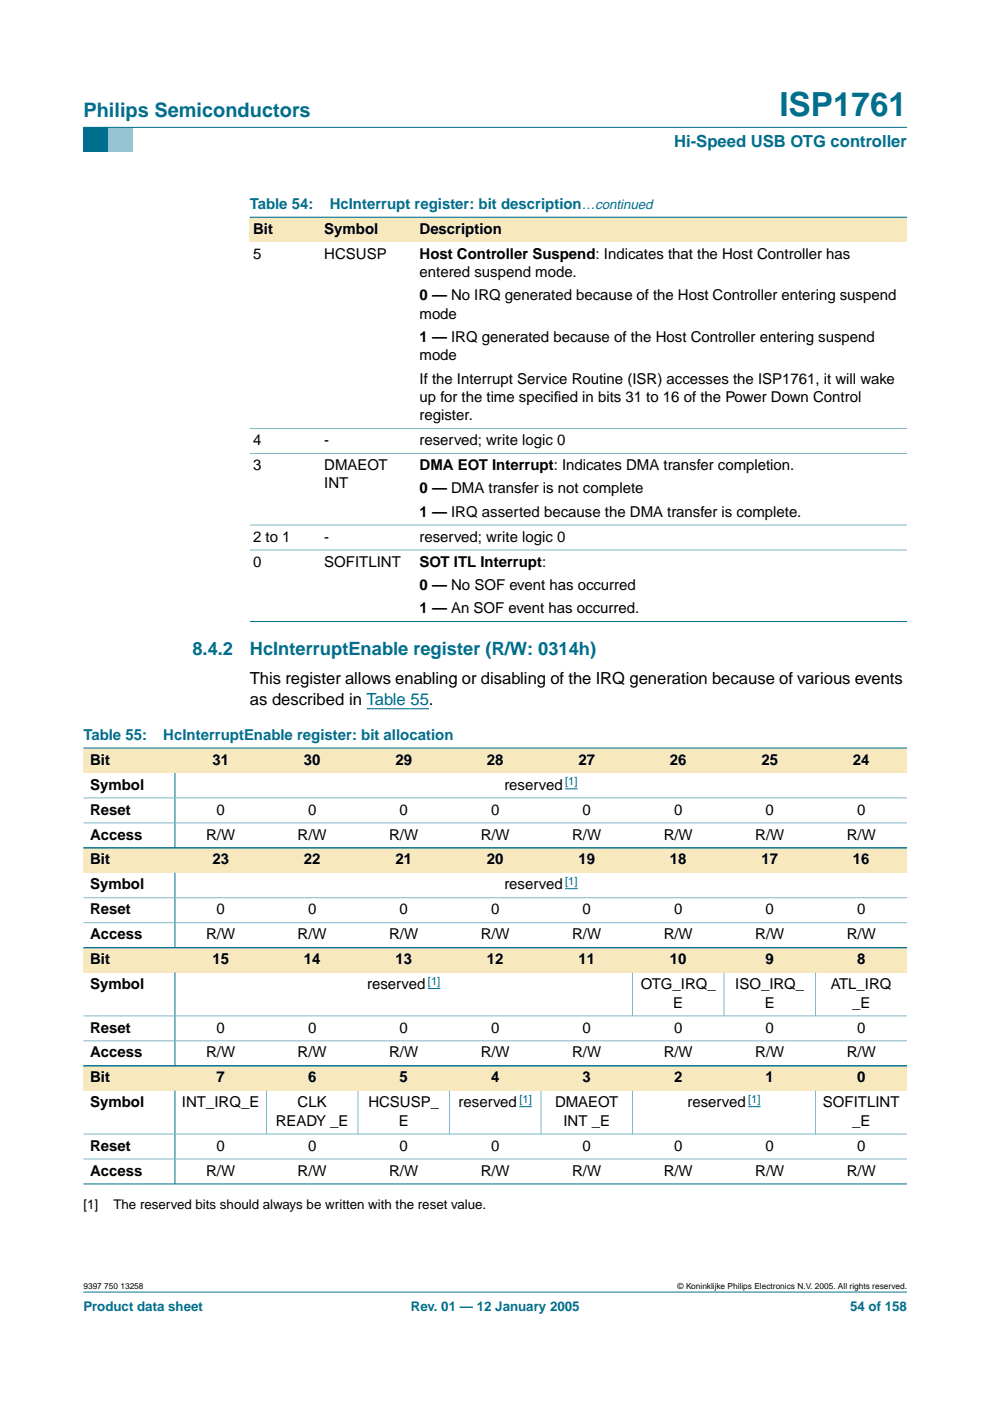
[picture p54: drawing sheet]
<svg xmlns="http://www.w3.org/2000/svg" width="210mm" height="297mm" viewBox="0 0 210 297" stroke-linecap="round" stroke-linejoin="round" font-family="sans-serif">
<defs><g id="words">
<text font-size="7.1" fill="#006e8c" x="165.2" y="24.7">ISP1761</text>
<text font-size="4.2" fill="#006e8c" x="17.7" y="24.9">Philips Semiconductors</text>
<g font-size="3.9" fill="#006e8c">
<text x="40.8" y="139">8.4.2</text>
<text x="53" y="139">HcInterruptEnable register (R/W: 0314h)</text>
</g>
<text font-size="3.5" fill="#006e8c" x="142.9" y="31.1">Hi-Speed USB OTG controller</text>
<g font-size="3.5">
<text x="53" y="145.1">This register allows enabling or disabling of the IRQ generation because of various events</text>
<text x="53" y="149.5">as described in Table 55.</text>
</g>
<g font-size="3.2" fill="#006e8c">
<text x="53" y="44.3">Table 54:</text>
<text x="69.9" y="44.3">HcInterrupt register: bit description…continued</text>
<text x="17.7" y="156.8">Table 55:</text>
<text x="34.6" y="156.8">HcInterruptEnable register: bit allocation</text>
</g>
<g font-size="3.2">
<text x="53.7" y="49.6">Bit</text>
<text x="68.8" y="49.6">Symbol</text>
<text x="88.9" y="49.6">Description</text>
<text x="53.7" y="54.9">5</text>
<text x="68.8" y="54.9">HCSUSP</text>
<text x="88.9" y="54.9">Host Controller Suspend: Indicates that the Host Controller has</text>
<text x="88.9" y="58.8">entered suspend mode.</text>
<text x="88.9" y="63.7">0 — No IRQ generated because of the Host Controller entering suspend</text>
<text x="88.9" y="67.6">mode</text>
<text x="88.9" y="72.5">1 — IRQ generated because of the Host Controller entering suspend</text>
<text x="88.9" y="76.4">mode</text>
<text x="88.9" y="81.3">If the Interrupt Service Routine (ISR) accesses the ISP1761, it will wake</text>
<text x="88.9" y="85.2">up for the time specif</text>
<text x="88.9" y="89.1">register.</text>
<text x="117.4" y="85.2">ied in bits 31 to 16 of the Power Down Control</text>
<text x="53.7" y="94.4">4</text>
<text x="68.8" y="94.4">-</text>
<text x="88.9" y="94.4">reserved; write logic 0</text>
<text x="53.7" y="99.7">3</text>
<text x="68.8" y="99.7">DMAEOT</text>
<text x="88.9" y="99.7">DMA EOT Interrupt: Indicates DMA transfer completion.</text>
<text x="68.8" y="103.6">INT</text>
<text x="88.9" y="104.6">0 — DMA transfer is not complete</text>
<text x="88.9" y="109.6">1 — IRQ asserted because the DMA transfer is complete.</text>
<text x="53.7" y="114.8">2 to 1</text>
<text x="68.7" y="114.8">-</text>
<text x="88.9" y="114.8">reserved; write logic 0</text>
<text x="53.7" y="120.1">0</text>
<text x="68.8" y="120.1">SOFITLINT</text>
<text x="88.9" y="120.1">SOT ITL Interrupt:</text>
<text x="88.9" y="125.1">0 — No SOF event has occurred</text>
<text x="88.9" y="130">1 — An SOF event has occurred.</text>
<text x="19.1" y="162.1">Bit</text>
<text x="19.1" y="167.4">Symbol</text>
<text x="45" y="162.1">31</text>
<text x="64.4" y="162.1">30</text>
<text x="83.8" y="162.1">29</text>
<text x="103.2" y="162.1">28</text>
<text x="106.9" y="167.4">reserved</text>
<text x="122.6" y="162.1">27</text>
<text x="142" y="162.1">26</text>
<text x="161.4" y="162.1">25</text>
<text x="180.8" y="162.1">24</text>
<text x="19.1" y="172.7">Reset</text>
<text x="45.9" y="172.7">0</text>
<text x="65.3" y="172.7">0</text>
<text x="84.7" y="172.7">0</text>
<text x="104.1" y="172.7">0</text>
<text x="123.5" y="172.7">0</text>
<text x="142.9" y="172.7">0</text>
<text x="162.3" y="172.7">0</text>
<text x="181.7" y="172.7">0</text>
<text x="19.1" y="178">Access</text>
<text x="43.7" y="178">R/W</text>
<text x="63.1" y="178">R/W</text>
<text x="82.5" y="178">R/W</text>
<text x="101.9" y="178">R/W</text>
<text x="121.3" y="178">R/W</text>
<text x="140.7" y="178">R/W</text>
<text x="160.1" y="178">R/W</text>
<text x="179.5" y="178">R/W</text>
<text x="19.1" y="183.3">Bit</text>
<text x="45" y="183.3">23</text>
<text x="64.4" y="183.3">22</text>
<text x="83.8" y="183.3">21</text>
<text x="103.2" y="183.3">20</text>
<text x="122.6" y="183.3">19</text>
<text x="142" y="183.3">18</text>
<text x="161.4" y="183.3">17</text>
<text x="180.8" y="183.3">16</text>
<text x="19.1" y="188.6">Symbol</text>
<text x="106.9" y="188.6">reserved</text>
<text x="19.1" y="193.9">Reset</text>
<text x="45.9" y="193.9">0</text>
<text x="65.3" y="193.9">0</text>
<text x="84.7" y="193.9">0</text>
<text x="104.1" y="193.9">0</text>
<text x="123.5" y="193.9">0</text>
<text x="142.9" y="193.9">0</text>
<text x="162.3" y="193.9">0</text>
<text x="181.7" y="193.9">0</text>
<text x="19.1" y="199.2">Access</text>
<text x="43.7" y="199.2">R/W</text>
<text x="63.1" y="199.2">R/W</text>
<text x="82.5" y="199.2">R/W</text>
<text x="101.9" y="199.2">R/W</text>
<text x="121.3" y="199.2">R/W</text>
<text x="140.7" y="199.2">R/W</text>
<text x="160.1" y="199.2">R/W</text>
<text x="179.5" y="199.2">R/W</text>
<text x="19.1" y="204.5">Bit</text>
<text x="19.1" y="209.7">Symbol</text>
<text x="45" y="204.5">15</text>
<text x="64.4" y="204.5">14</text>
<text x="77.8" y="209.7">reserved</text>
<text x="83.8" y="204.5">13</text>
<text x="103.2" y="204.5">12</text>
<text x="122.6" y="204.5">11</text>
<text x="135.8" y="209.7">OTG_IRQ_</text>
<text x="142" y="204.5">10</text>
<text x="155.9" y="209.7">ISO_IRQ_</text>
<text x="162.3" y="204.5">9</text>
<text x="176.2" y="209.7">ATL_IRQ</text>
<text x="181.7" y="204.5">8</text>
<text x="142.7" y="213.6">E</text>
<text x="162.2" y="213.6">E</text>
<text x="180.7" y="213.6">_E</text>
<text x="19.1" y="218.9">Reset</text>
<text x="45.9" y="218.9">0</text>
<text x="65.3" y="218.9">0</text>
<text x="84.7" y="218.9">0</text>
<text x="104.1" y="218.9">0</text>
<text x="123.5" y="218.9">0</text>
<text x="142.9" y="218.9">0</text>
<text x="162.3" y="218.9">0</text>
<text x="181.7" y="218.9">0</text>
<text x="19.1" y="224.2">Access</text>
<text x="43.7" y="224.2">R/W</text>
<text x="63.1" y="224.2">R/W</text>
<text x="82.5" y="224.2">R/W</text>
<text x="101.9" y="224.2">R/W</text>
<text x="121.3" y="224.2">R/W</text>
<text x="140.7" y="224.2">R/W</text>
<text x="160.1" y="224.2">R/W</text>
<text x="179.5" y="224.2">R/W</text>
<text x="19.1" y="229.5">Bit</text>
<text x="45.9" y="229.5">7</text>
<text x="65.3" y="229.5">6</text>
<text x="84.7" y="229.5">5</text>
<text x="104.1" y="229.5">4</text>
<text x="123.5" y="229.5">3</text>
<text x="142.9" y="229.5">2</text>
<text x="162.3" y="229.5">1</text>
<text x="181.7" y="229.5">0</text>
<text x="19.1" y="234.8">Symbol</text>
<text x="38.6" y="234.8">INT_IRQ_E</text>
<text x="58.5" y="238.7">READY _E</text>
<text x="63.1" y="234.8">CLK</text>
<text x="78.1" y="234.8">HCSUSP_</text>
<text x="84.5" y="238.7">E</text>
<text x="97.2" y="234.8">reserved</text>
<text x="117.7" y="234.8">DMAEOT</text>
<text x="119.5" y="238.7">INT _E</text>
<text x="145.7" y="234.8">reserved</text>
<text x="174.5" y="234.8">SOFITLINT</text>
<text x="180.7" y="238.7">_E</text>
<text x="19.1" y="244">Reset</text>
<text x="45.9" y="244">0</text>
<text x="65.3" y="244">0</text>
<text x="84.7" y="244">0</text>
<text x="104.1" y="244">0</text>
<text x="123.5" y="244">0</text>
<text x="142.9" y="244">0</text>
<text x="162.3" y="244">0</text>
<text x="181.7" y="244">0</text>
<text x="19.1" y="249.3">Access</text>
<text x="43.7" y="249.3">R/W</text>
<text x="63.1" y="249.3">R/W</text>
<text x="82.5" y="249.3">R/W</text>
<text x="101.9" y="249.3">R/W</text>
<text x="121.3" y="249.3">R/W</text>
<text x="140.7" y="249.3">R/W</text>
<text x="160.1" y="249.3">R/W</text>
<text x="179.5" y="249.3">R/W</text>
</g>
<g font-size="2.8">
<text x="17.7" y="256.4">[1]</text>
<text x="24" y="256.4">The reserved bits should always be written with the reset value.</text>
</g>
<g font-size="2.8" fill="#006e8c">
<text x="17.7" y="278">Product data sheet</text>
<text x="87.1" y="278">Rev. 01 — 12 January 2005</text>
<text x="180.2" y="278">54 of 158</text>
</g>
<g font-size="2.4" fill="#00f">
<text x="119.8" y="166.5">[1]</text>
<text x="119.8" y="187.6">[1]</text>
<text x="90.7" y="208.8">[1]</text>
<text x="110.1" y="233.8">[1]</text>
<text x="158.6" y="233.8">[1]</text>
</g>
<g font-size="1.8">
<text x="17.7" y="273.4">9397 750 13258</text>
<text x="143.7" y="273.4">© Koninklijke Philips Electronics N.V. 2005. All rights reserved.</text>
</g>
</g></defs>
<path d="M17.7 273.9h174.6z" fill="#006e8c" stroke="#006e8c" stroke-width=".21"/>
<path d="M17.7 27h5.3v5.3h-5.3z" fill-rule="evenodd" fill="#006e8c"/>
<path d="M23 27h5.3v5.3h-5.3z" fill-rule="evenodd" fill="#96c4d6"/>
<path d="M17.7 27h174.6z" fill="#006e8c" stroke="#006e8c" stroke-width=".21"/>
<path d="M77.7 150.3h13.3" fill="none" stroke="#00f" stroke-width=".21"/>
<g fill="#f7e8bd">
<path d="M53 46.1h15v5.2h-15z" fill-rule="evenodd"/>
<path d="M68 46.1h20.2v5.2h-20.2z" fill-rule="evenodd"/>
<path d="M88.2 46.1h104.1v5.2h-104.1z" fill-rule="evenodd"/>
</g>
<g fill="#006e8c" stroke="#006e8c" stroke-width=".21">
<path d="M53 46.1h139.3z"/>
<path d="M53 131.8h139.3z"/>
</g>
<g fill="#80b6c6" stroke="#80b6c6" stroke-width=".21">
<path d="M53 90.9h139.3z"/>
<path d="M53 96.1h139.3z"/>
<path d="M53 111.3h139.3z"/>
<path d="M53 116.6h139.3z"/>
</g>
<g fill="#f7e8bd">
<path d="M17.7 158.6h19.4v5.3h-19.4z" fill-rule="evenodd"/>
<path d="M37.1 158.6h19.4v5.3h-19.4z" fill-rule="evenodd"/>
<path d="M56.5 158.6h19.4v5.3h-19.4z" fill-rule="evenodd"/>
<path d="M75.9 158.6h19.4v5.3h-19.4z" fill-rule="evenodd"/>
<path d="M95.3 158.6h19.4v5.3h-19.4z" fill-rule="evenodd"/>
<path d="M114.7 158.6h19.4v5.3h-19.4z" fill-rule="evenodd"/>
<path d="M134.1 158.6h19.4v5.3h-19.4z" fill-rule="evenodd"/>
<path d="M153.5 158.6h19.4v5.3h-19.4z" fill-rule="evenodd"/>
<path d="M172.9 158.6h19.4v5.3h-19.4z" fill-rule="evenodd"/>
</g>
<path d="M119.8 167.3h2.7" fill="none" stroke="#00f" stroke-width=".21"/>
<g fill="#f7e8bd">
<path d="M17.7 179.8h19.4v5.2h-19.4z" fill-rule="evenodd"/>
<path d="M37.1 179.8h19.4v5.2h-19.4z" fill-rule="evenodd"/>
<path d="M56.5 179.8h19.4v5.2h-19.4z" fill-rule="evenodd"/>
<path d="M75.9 179.8h19.4v5.2h-19.4z" fill-rule="evenodd"/>
<path d="M95.3 179.8h19.4v5.2h-19.4z" fill-rule="evenodd"/>
<path d="M114.7 179.8h19.4v5.2h-19.4z" fill-rule="evenodd"/>
<path d="M134.1 179.8h19.4v5.2h-19.4z" fill-rule="evenodd"/>
<path d="M153.5 179.8h19.4v5.2h-19.4z" fill-rule="evenodd"/>
<path d="M172.9 179.8h19.4v5.2h-19.4z" fill-rule="evenodd"/>
</g>
<path d="M119.8 188.4h2.7" fill="none" stroke="#00f" stroke-width=".21"/>
<g fill="#f7e8bd">
<path d="M17.7 200.9h19.4v5.3h-19.4z" fill-rule="evenodd"/>
<path d="M37.1 200.9h19.4v5.3h-19.4z" fill-rule="evenodd"/>
<path d="M56.5 200.9h19.4v5.3h-19.4z" fill-rule="evenodd"/>
<path d="M75.9 200.9h19.4v5.3h-19.4z" fill-rule="evenodd"/>
<path d="M95.3 200.9h19.4v5.3h-19.4z" fill-rule="evenodd"/>
<path d="M114.7 200.9h19.4v5.3h-19.4z" fill-rule="evenodd"/>
<path d="M134.1 200.9h19.4v5.3h-19.4z" fill-rule="evenodd"/>
<path d="M153.5 200.9h19.4v5.3h-19.4z" fill-rule="evenodd"/>
<path d="M172.9 200.9h19.4v5.3h-19.4z" fill-rule="evenodd"/>
</g>
<path d="M90.7 209.6h2.7" fill="none" stroke="#00f" stroke-width=".21"/>
<g fill="#f7e8bd">
<path d="M17.7 226h19.4v5.3h-19.4z" fill-rule="evenodd"/>
<path d="M37.1 226h19.4v5.3h-19.4z" fill-rule="evenodd"/>
<path d="M56.5 226h19.4v5.3h-19.4z" fill-rule="evenodd"/>
<path d="M75.9 226h19.4v5.3h-19.4z" fill-rule="evenodd"/>
<path d="M95.3 226h19.4v5.3h-19.4z" fill-rule="evenodd"/>
<path d="M114.7 226h19.4v5.3h-19.4z" fill-rule="evenodd"/>
<path d="M134.1 226h19.4v5.3h-19.4z" fill-rule="evenodd"/>
<path d="M153.5 226h19.4v5.3h-19.4z" fill-rule="evenodd"/>
<path d="M172.9 226h19.4v5.3h-19.4z" fill-rule="evenodd"/>
</g>
<path d="M110.1 234.6h2.7M158.6 234.6h2.7" fill="none" stroke="#00f" stroke-width=".21"/>
<g fill="#006e8c" stroke="#006e8c" stroke-width=".21">
<path d="M37.1 163.9v15.9z"/>
<path d="M17.7 158.6h174.6z"/>
<path d="M17.7 179.8h174.6z"/>
<path d="M37.1 185v16z"/>
<path d="M17.7 200.9h174.6z"/>
<path d="M37.1 206.2v19.8z"/>
<path d="M17.7 226h174.6z"/>
<path d="M37.1 231.3v19.8z"/>
<path d="M17.7 251h174.6z"/>
</g>
<g fill="#80b6c6" stroke="#80b6c6" stroke-width=".21">
<path d="M17.7 169.2h174.6z"/>
<path d="M17.7 174.5h174.6z"/>
<path d="M17.7 190.3h174.6z"/>
<path d="M17.7 195.6h174.6z"/>
<path d="M134.1 206.2v9.2z"/>
<path d="M153.5 206.2v9.2z"/>
<path d="M172.9 206.2v9.2z"/>
<path d="M17.7 215.4h174.6z"/>
<path d="M17.7 220.7h174.6z"/>
<path d="M56.5 231.3v9.2z"/>
<path d="M75.9 231.3v9.2z"/>
<path d="M95.3 231.3v9.2z"/>
<path d="M114.7 231.3v9.2z"/>
<path d="M134.1 231.3v9.2z"/>
<path d="M172.9 231.3v9.2z"/>
<path d="M17.7 240.4h174.6z"/>
<path d="M17.7 245.7h174.6z"/>
</g>
<use href="#words"/>
</svg>
